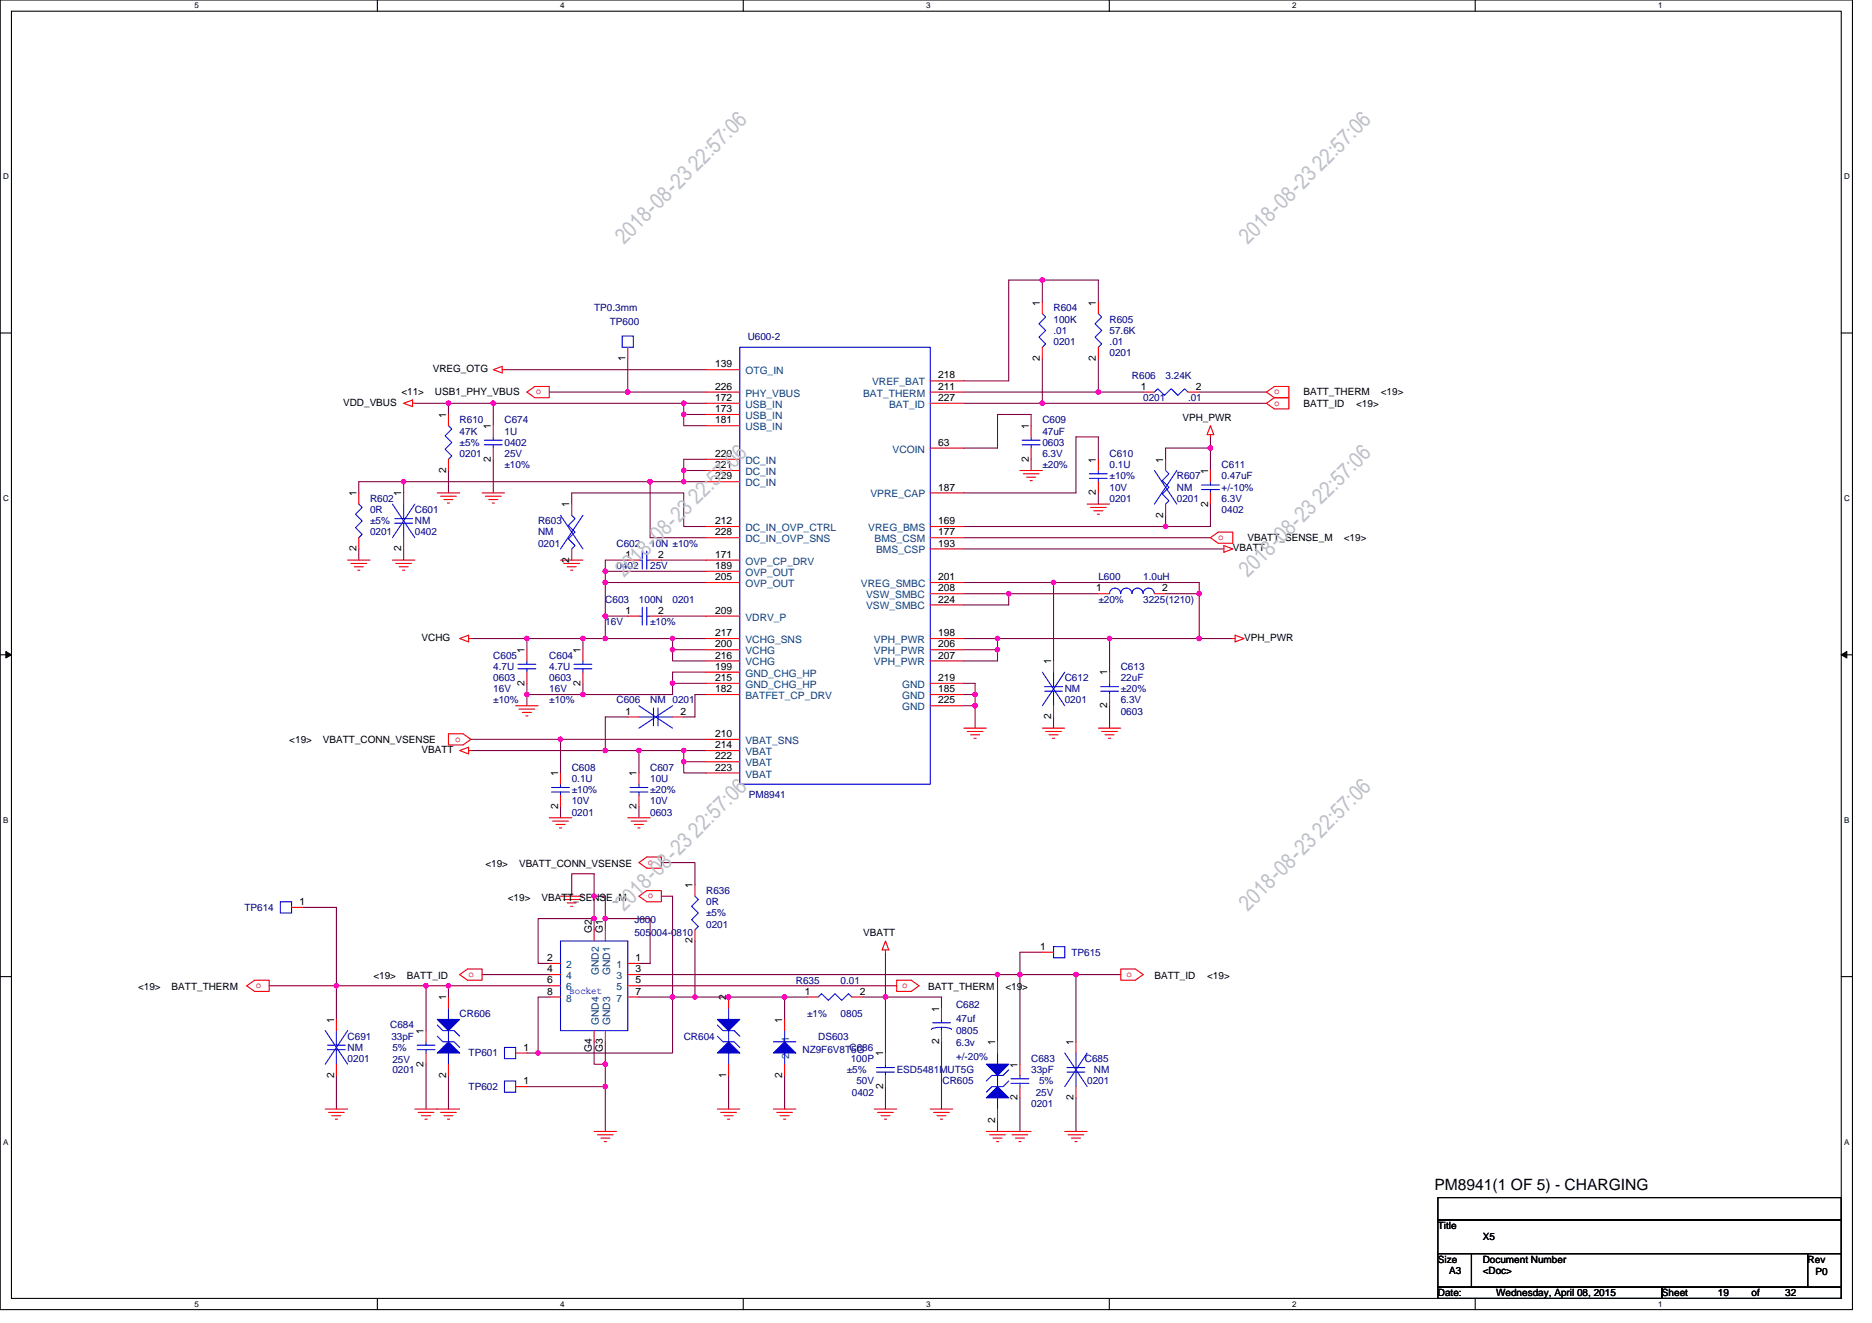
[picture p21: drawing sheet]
<svg xmlns="http://www.w3.org/2000/svg" width="297mm" height="210mm" viewBox="0 0 297 210" stroke-linecap="round" stroke-linejoin="round" font-family="sans-serif">
<defs><g id="words">
<g font-size="3.5" fill="#c0c0c0">
<text x="99" y="38.9" transform="rotate(-45 99 38.9)">2018-08-23 22:57:06</text>
<text x="198" y="38.9" transform="rotate(-45 198 38.9)">2018-08-23 22:57:06</text>
<text x="99" y="91.8" transform="rotate(-45 99 91.8)">2018-08-23 22:57:06</text>
<text x="198" y="91.8" transform="rotate(-45 198 91.8)">2018-08-23 22:57:06</text>
<text x="99" y="144.7" transform="rotate(-45 99 144.7)">2018-08-23 22:57:06</text>
<text x="198" y="144.7" transform="rotate(-45 198 144.7)">2018-08-23 22:57:06</text>
</g>
<text font-size="2.5" x="227.6" y="188.9">PM8941(1 OF 5) - CHARGING</text>
<g font-size="1.6" fill="#000080">
<text x="94.3" y="49.4">TP0.3mm</text>
<text x="96.8" y="51.6">TP600</text>
<text x="167.2" y="49.4">R604</text>
<text x="167.2" y="51.2">100K</text>
<text x="167.2" y="53">.01</text>
<text x="176.1" y="51.2">R605</text>
<text x="176.1" y="53">57.6K</text>
<text x="118.6" y="54">U600-2</text>
<text x="167.2" y="54.8">0201</text>
<text x="176.1" y="54.8">.01</text>
<text x="176.1" y="56.5">0201</text>
<text x="179.6" y="60.1">R606</text>
<text x="181.4" y="63.6">0201</text>
<text x="185" y="60.1">3.24K</text>
<text x="188.5" y="63.6">.01</text>
<text x="72.9" y="67.2">R610</text>
<text x="72.9" y="69">47K</text>
<text x="72.9" y="70.8">±5%</text>
<text x="80" y="67.2">C674</text>
<text x="80" y="69">1U</text>
<text x="80" y="70.8">0402</text>
<text x="165.4" y="67.2">C609</text>
<text x="165.4" y="69">47uF</text>
<text x="165.4" y="70.8">0603</text>
<text x="72.9" y="72.5">0201</text>
<text x="80" y="72.5">25V</text>
<text x="80" y="74.3">±10%</text>
<text x="165.4" y="72.5">6.3V</text>
<text x="165.4" y="74.3">±20%</text>
<text x="176.1" y="72.5">C610</text>
<text x="176.1" y="74.3">0.1U</text>
<text x="176.1" y="77.9">10V</text>
<text x="176.1" y="76.1">±10%</text>
<text x="186.7" y="76.1">R607</text>
<text x="186.7" y="77.9">NM</text>
<text x="193.8" y="74.3">C611</text>
<text x="193.8" y="76.1">0.47uF</text>
<text x="193.8" y="77.9">+/-10%</text>
<text x="58.7" y="79.7">R602</text>
<text x="58.7" y="81.4">0R</text>
<text x="58.7" y="83.2">±5%</text>
<text x="65.8" y="81.4">C601</text>
<text x="65.8" y="83.2">NM</text>
<text x="85.4" y="83.2">R603</text>
<text x="176.1" y="79.7">0201</text>
<text x="186.7" y="79.7">0201</text>
<text x="193.8" y="81.4">0402</text>
<text x="193.8" y="79.7">6.3V</text>
<text x="58.7" y="85">0201</text>
<text x="65.8" y="85">0402</text>
<text x="85.4" y="85">NM</text>
<text x="85.4" y="86.8">0201</text>
<text x="97.8" y="86.8">C602</text>
<text x="103.2" y="86.8">10N ±10%</text>
<text x="96.1" y="95.7">C603</text>
<text x="97.8" y="90.3">0402</text>
<text x="101.4" y="95.7">100N</text>
<text x="103.2" y="90.3">25V</text>
<text x="106.7" y="95.7">0201</text>
<text x="174.3" y="92.1">L600</text>
<text x="174.3" y="95.7">±20%</text>
<text x="181.4" y="92.1">1.0uH</text>
<text x="181.4" y="95.7">3225(1210)</text>
<text x="96.1" y="99.2">16V</text>
<text x="103.2" y="99.2">±10%</text>
<text x="78.3" y="104.5">C605</text>
<text x="78.3" y="106.3">4.7U</text>
<text x="87.2" y="104.5">C604</text>
<text x="87.2" y="106.3">4.7U</text>
<text x="177.8" y="106.3">C613</text>
<text x="78.3" y="108.1">0603</text>
<text x="78.3" y="109.9">16V</text>
<text x="78.3" y="111.7">±10%</text>
<text x="87.2" y="108.1">0603</text>
<text x="87.2" y="109.9">16V</text>
<text x="87.2" y="111.7">±10%</text>
<text x="97.8" y="111.7">C606</text>
<text x="103.2" y="111.7">NM 0201</text>
<text x="168.9" y="108.1">C612</text>
<text x="168.9" y="109.9">NM</text>
<text x="168.9" y="111.7">0201</text>
<text x="177.8" y="108.1">22uF</text>
<text x="177.8" y="113.4">0603</text>
<text x="177.8" y="111.7">6.3V</text>
<text x="177.8" y="109.9">±20%</text>
<text x="90.7" y="122.3">C608</text>
<text x="90.7" y="124.1">0.1U</text>
<text x="90.7" y="125.9">±10%</text>
<text x="103.2" y="122.3">C607</text>
<text x="103.2" y="124.1">10U</text>
<text x="103.2" y="125.9">±20%</text>
<text x="90.7" y="129.4">0201</text>
<text x="90.7" y="127.7">10V</text>
<text x="103.2" y="129.4">0603</text>
<text x="103.2" y="127.7">10V</text>
<text x="118.8" y="126.6">PM8941</text>
<text x="112.1" y="141.9">R636</text>
<text x="112.1" y="143.7">0R</text>
<text x="38.8" y="144.5">TP614</text>
<text x="100.7" y="146.5">J600</text>
<text x="100.7" y="148.6">505004-0810</text>
<text x="112.1" y="145.4">±5%</text>
<text x="112.1" y="147.2">0201</text>
<text x="170" y="151.7">TP615</text>
<text x="72.9" y="161.4">CR606</text>
<text x="126.3" y="156.1">R635</text>
<text x="128.1" y="161.4">±1%</text>
<text x="133.4" y="156.1">0.01</text>
<text x="133.4" y="161.4">0805</text>
<text x="151.7" y="160">C682</text>
<text x="55.2" y="165">C691</text>
<text x="55.2" y="166.8">NM</text>
<text x="61.9" y="163.2">C684</text>
<text x="62.1" y="165">33pF</text>
<text x="62.3" y="166.8">5%</text>
<text x="74.4" y="167.7">TP601</text>
<text x="108.5" y="165">CR604</text>
<text x="127.3" y="167.1">NZ9F6V8T5G</text>
<text x="129.8" y="165">DS603</text>
<text x="134.8" y="166.8">C686</text>
<text x="151.7" y="162.2">47uf</text>
<text x="151.7" y="164.1">0805</text>
<text x="151.7" y="166.1">6.3v</text>
<text x="55.2" y="168.6">0201</text>
<text x="62.3" y="170.3">0201</text>
<text x="62.3" y="168.7">25V</text>
<text x="74.4" y="173">TP602</text>
<text x="134.4" y="170.3">±5%</text>
<text x="135" y="168.6">100P</text>
<text x="135.2" y="173.9">0402</text>
<text x="135.9" y="172.1">50V</text>
<text x="142.3" y="170.3">ESD5481MUT5G</text>
<text x="149.6" y="172.1">CR605</text>
<text x="151.7" y="168.2">+/-20%</text>
<text x="163.6" y="168.6">C683</text>
<text x="163.6" y="170.3">33pF</text>
<text x="164.3" y="173.9">25V</text>
<text x="164.9" y="172.1">5%</text>
<text x="172.1" y="168.6">C685</text>
<text x="172.5" y="172.1">0201</text>
<text x="173.6" y="170.3">NM</text>
<text x="163.6" y="175.7">0201</text>
</g>
<g font-size="1.6">
<text x="165" y="48.5" transform="rotate(-90 165 48.5)">1</text>
<text x="173.9" y="48.5" transform="rotate(-90 173.9 48.5)">1</text>
<text x="68.7" y="59">VREG_OTG</text>
<text x="99.2" y="57.3" transform="rotate(-90 99.2 57.3)">1</text>
<text x="113.5" y="58.3">139</text>
<text x="165" y="57.3" transform="rotate(-90 165 57.3)">2</text>
<text x="173.9" y="57.3" transform="rotate(-90 173.9 57.3)">2</text>
<text x="54.4" y="64.4">VDD_VBUS</text>
<text x="63.7" y="62.8">&lt;11&gt;</text>
<text x="69" y="62.8">USB1_PHY_VBUS</text>
<text x="113.5" y="61.8">226</text>
<text x="113.5" y="63.6">172</text>
<text x="113.5" y="65.4">173</text>
<text x="148.9" y="61.8">211</text>
<text x="148.9" y="63.6">227</text>
<text x="148.9" y="60.1">218</text>
<text x="181" y="61.8">1</text>
<text x="189.8" y="61.8">2</text>
<text x="206.8" y="64.5">BATT_ID</text>
<text x="206.8" y="62.8">BATT_THERM</text>
<text x="215.2" y="64.5">&lt;19&gt;</text>
<text x="219.1" y="62.8">&lt;19&gt;</text>
<text x="70.8" y="66.3" transform="rotate(-90 70.8 66.3)">1</text>
<text x="77.9" y="68.1" transform="rotate(-90 77.9 68.1)">1</text>
<text x="113.5" y="67.2">181</text>
<text x="148.9" y="70.7">63</text>
<text x="163.2" y="68.1" transform="rotate(-90 163.2 68.1)">1</text>
<text x="187.6" y="66.8">VPH_PWR</text>
<text x="70.8" y="75.1" transform="rotate(-90 70.8 75.1)">2</text>
<text x="77.9" y="73.3" transform="rotate(-90 77.9 73.3)">2</text>
<text x="113.5" y="72.5">220</text>
<text x="113.5" y="74.3">221</text>
<text x="113.5" y="76.1">229</text>
<text x="148.9" y="77.9">187</text>
<text x="163.2" y="73.3" transform="rotate(-90 163.2 73.3)">2</text>
<text x="173.9" y="73.4" transform="rotate(-90 173.9 73.4)">1</text>
<text x="184.6" y="73.4" transform="rotate(-90 184.6 73.4)">1</text>
<text x="191.7" y="75.2" transform="rotate(-90 191.7 75.2)">1</text>
<text x="56.6" y="78.8" transform="rotate(-90 56.6 78.8)">1</text>
<text x="63.7" y="78.8" transform="rotate(-90 63.7 78.8)">1</text>
<text x="90.3" y="80.5" transform="rotate(-90 90.3 80.5)">1</text>
<text x="113.5" y="83.2">212</text>
<text x="148.9" y="83.2">169</text>
<text x="173.9" y="78.6" transform="rotate(-90 173.9 78.6)">2</text>
<text x="184.6" y="82.2" transform="rotate(-90 184.6 82.2)">2</text>
<text x="191.7" y="80.4" transform="rotate(-90 191.7 80.4)">2</text>
<text x="56.6" y="87.5" transform="rotate(-90 56.6 87.5)">2</text>
<text x="63.7" y="87.5" transform="rotate(-90 63.7 87.5)">2</text>
<text x="90.3" y="89.3" transform="rotate(-90 90.3 89.3)">2</text>
<text x="99.2" y="88.5">1</text>
<text x="104.4" y="88.5">2</text>
<text x="113.5" y="85">228</text>
<text x="113.5" y="88.5">171</text>
<text x="148.9" y="85">177</text>
<text x="148.9" y="86.7">193</text>
<text x="195.6" y="87.5">VBATT</text>
<text x="197.9" y="85.9">VBATT_SENSE_M</text>
<text x="213.2" y="85.9">&lt;19&gt;</text>
<text x="113.5" y="90.3">189</text>
<text x="113.5" y="92.1">205</text>
<text x="148.9" y="92.1">201</text>
<text x="148.9" y="93.9">208</text>
<text x="148.9" y="95.6">224</text>
<text x="173.9" y="93.9">1</text>
<text x="184.4" y="93.9">2</text>
<text x="66.9" y="101.7">VCHG</text>
<text x="99.2" y="97.4">1</text>
<text x="104.4" y="97.4">2</text>
<text x="113.5" y="97.4">209</text>
<text x="113.5" y="101">217</text>
<text x="148.9" y="101">198</text>
<text x="197.4" y="101.7">VPH_PWR</text>
<text x="83.2" y="103.7" transform="rotate(-90 83.2 103.7)">1</text>
<text x="92.1" y="103.7" transform="rotate(-90 92.1 103.7)">1</text>
<text x="113.5" y="102.7">200</text>
<text x="113.5" y="104.5">216</text>
<text x="113.5" y="106.3">199</text>
<text x="148.9" y="102.7">206</text>
<text x="148.9" y="104.5">207</text>
<text x="166.8" y="105.4" transform="rotate(-90 166.8 105.4)">1</text>
<text x="175.7" y="107.2" transform="rotate(-90 175.7 107.2)">1</text>
<text x="83.2" y="108.8" transform="rotate(-90 83.2 108.8)">2</text>
<text x="92.1" y="108.8" transform="rotate(-90 92.1 108.8)">2</text>
<text x="99.2" y="113.4">1</text>
<text x="108" y="113.4">2</text>
<text x="113.5" y="108.1">215</text>
<text x="113.5" y="109.9">182</text>
<text x="148.9" y="108.1">219</text>
<text x="148.9" y="109.9">185</text>
<text x="148.9" y="111.6">225</text>
<text x="175.7" y="112.4" transform="rotate(-90 175.7 112.4)">2</text>
<text x="45.9" y="117.9">&lt;19&gt;</text>
<text x="51.2" y="117.9">VBATT_CONN_VSENSE</text>
<text x="66.9" y="119.5">VBATT</text>
<text x="113.5" y="117">210</text>
<text x="113.5" y="118.7">214</text>
<text x="166.8" y="114.2" transform="rotate(-90 166.8 114.2)">2</text>
<text x="88.6" y="123.2" transform="rotate(-90 88.6 123.2)">1</text>
<text x="101" y="123.2" transform="rotate(-90 101 123.2)">1</text>
<text x="113.5" y="120.5">222</text>
<text x="113.5" y="122.3">223</text>
<text x="88.6" y="128.4" transform="rotate(-90 88.6 128.4)">2</text>
<text x="101" y="128.4" transform="rotate(-90 101 128.4)">2</text>
<text x="77" y="137.6">&lt;19&gt;</text>
<text x="82.4" y="137.6">VBATT_CONN_VSENSE</text>
<text x="47.5" y="143.6">1</text>
<text x="80.6" y="142.9">&lt;19&gt;</text>
<text x="85.9" y="142.9">VBATT_SENSE_M</text>
<text x="109.9" y="141" transform="rotate(-90 109.9 141)">1</text>
<text x="93.9" y="148.1" transform="rotate(-90 93.9 148.1)">G2</text>
<text x="95.7" y="148.1" transform="rotate(-90 95.7 148.1)">G1</text>
<text x="109.9" y="149.7" transform="rotate(-90 109.9 149.7)">2</text>
<text x="136.9" y="148.6">VBATT</text>
<text x="59.2" y="155.4">&lt;19&gt;</text>
<text x="64.6" y="155.4">BATT_ID</text>
<text x="86.8" y="152.5">2</text>
<text x="86.8" y="154.3">4</text>
<text x="100.9" y="152.5">1</text>
<text x="100.9" y="154.3">3</text>
<text x="165" y="150.7">1</text>
<text x="183.2" y="155.4">BATT_ID</text>
<text x="191.5" y="155.4">&lt;19&gt;</text>
<text x="21.9" y="157.2">&lt;19&gt;</text>
<text x="27.2" y="157.2">BATT_THERM</text>
<text x="70.8" y="158.8" transform="rotate(-90 70.8 158.8)">1</text>
<text x="86.8" y="156.1">6</text>
<text x="86.8" y="157.9">8</text>
<text x="100.9" y="156.1">5</text>
<text x="100.9" y="157.9">7</text>
<text x="115.2" y="158.8" transform="rotate(-90 115.2 158.8)">2</text>
<text x="127.7" y="157.9">1</text>
<text x="136.4" y="157.9">2</text>
<text x="147.3" y="157.2">BATT_THERM</text>
<text x="149" y="160.5" transform="rotate(-90 149 160.5)">1</text>
<text x="159.5" y="157.2">&lt;19&gt;</text>
<text x="53" y="162.3" transform="rotate(-90 53 162.3)">1</text>
<text x="67.2" y="164.1" transform="rotate(-90 67.2 164.1)">1</text>
<text x="83.1" y="166.8">1</text>
<text x="93.9" y="167" transform="rotate(-90 93.9 167)">G4</text>
<text x="95.7" y="167" transform="rotate(-90 95.7 167)">G3</text>
<text x="124.1" y="162.3" transform="rotate(-90 124.1 162.3)">1</text>
<text x="140.1" y="167.7" transform="rotate(-90 140.1 167.7)">1</text>
<text x="149" y="165.7" transform="rotate(-90 149 165.7)">2</text>
<text x="157.9" y="165.9" transform="rotate(-90 157.9 165.9)">1</text>
<text x="170.3" y="165.9" transform="rotate(-90 170.3 165.9)">1</text>
<text x="53" y="171.1" transform="rotate(-90 53 171.1)">2</text>
<text x="67.2" y="169.3" transform="rotate(-90 67.2 169.3)">2</text>
<text x="70.8" y="171.1" transform="rotate(-90 70.8 171.1)">2</text>
<text x="83.1" y="172.1">1</text>
<text x="115.2" y="171.1" transform="rotate(-90 115.2 171.1)">1</text>
<text x="124.1" y="171.1" transform="rotate(-90 124.1 171.1)">2</text>
<text x="140.1" y="172.8" transform="rotate(-90 140.1 172.8)">2</text>
<text x="161.5" y="169.4" transform="rotate(-90 161.5 169.4)">1</text>
<text x="157.9" y="178.2" transform="rotate(-90 157.9 178.2)">2</text>
<text x="161.5" y="174.6" transform="rotate(-90 161.5 174.6)">2</text>
<text x="170.3" y="174.6" transform="rotate(-90 170.3 174.6)">2</text>
<text x="228.2" y="195.1">Title</text>
<text x="235.3" y="196.8">X5</text>
<text x="228.2" y="200.4">Size</text>
<text x="229.9" y="202.2">A3</text>
<text x="235.3" y="200.4">Document Number</text>
<text x="235.3" y="202.2">&lt;Doc&gt;</text>
<text x="286.8" y="200.4">Rev</text>
<text x="288.1" y="202.3">P0</text>
<text x="228.2" y="205.7">Date:</text>
<text x="237.4" y="205.7">Wednesday, April 08, 2015</text>
<text x="263.7" y="205.7">Sheet</text>
<text x="272.6" y="205.7">19</text>
<text x="277.9" y="205.7">of</text>
<text x="283.3" y="205.7">32</text>
</g>
<g font-size="1.6" fill="#004080">
<text x="118.3" y="59.4">OTG_IN</text>
<text x="118.3" y="62.9">PHY_VBUS</text>
<text x="118.3" y="64.7">USB_IN</text>
<text x="136.9" y="62.9">BAT_THERM</text>
<text x="138.4" y="61.2">VREF_BAT</text>
<text x="141.1" y="64.7">BAT_ID</text>
<text x="118.3" y="66.5">USB_IN</text>
<text x="118.3" y="68.3">USB_IN</text>
<text x="141.6" y="71.8">VCOIN</text>
<text x="118.3" y="73.6">DC_IN</text>
<text x="118.3" y="75.4">DC_IN</text>
<text x="118.3" y="77.2">DC_IN</text>
<text x="138.1" y="79">VPRE_CAP</text>
<text x="118.3" y="84.3">DC_IN_OVP_CTRL</text>
<text x="118.3" y="86.1">DC_IN_OVP_SNS</text>
<text x="118.3" y="89.6">OVP_CP_DRV</text>
<text x="137.8" y="84.3">VREG_BMS</text>
<text x="138.8" y="86.1">BMS_CSM</text>
<text x="139" y="87.8">BMS_CSP</text>
<text x="118.3" y="91.4">OVP_OUT</text>
<text x="118.3" y="93.2">OVP_OUT</text>
<text x="136.6" y="93.2">VREG_SMBC</text>
<text x="137.4" y="95">VSW_SMBC</text>
<text x="118.3" y="98.5">VDRV_P</text>
<text x="137.4" y="96.7">VSW_SMBC</text>
<text x="118.3" y="102.1">VCHG_SNS</text>
<text x="118.3" y="103.8">VCHG</text>
<text x="118.3" y="105.6">VCHG</text>
<text x="118.3" y="107.4">GND_CHG_HP</text>
<text x="138.7" y="102.1">VPH_PWR</text>
<text x="138.7" y="103.8">VPH_PWR</text>
<text x="138.7" y="105.6">VPH_PWR</text>
<text x="118.3" y="109.2">GND_CHG_HP</text>
<text x="118.3" y="111">BATFET_CP_DRV</text>
<text x="143.1" y="109.2">GND</text>
<text x="143.1" y="111">GND</text>
<text x="143.1" y="112.7">GND</text>
<text x="118.3" y="118.1">VBAT_SNS</text>
<text x="118.3" y="119.8">VBAT</text>
<text x="118.3" y="121.6">VBAT</text>
<text x="118.3" y="123.4">VBAT</text>
<text x="89.8" y="153.6">2</text>
<text x="89.8" y="155.4">4</text>
<text x="95" y="154.8" transform="rotate(-90 95 154.8)">GND2</text>
<text x="96.8" y="154.8" transform="rotate(-90 96.8 154.8)">GND1</text>
<text x="97.8" y="153.6">1</text>
<text x="97.8" y="155.4">3</text>
<text x="89.8" y="157.2">6</text>
<text x="89.8" y="159">8</text>
<text x="97.8" y="157.2">5</text>
<text x="97.8" y="159">7</text>
<text x="95" y="162.7" transform="rotate(-90 95 162.7)">GND4</text>
<text x="96.8" y="162.7" transform="rotate(-90 96.8 162.7)">GND3</text>
<text x="125.2" y="165.4" transform="rotate(-90 125.2 165.4)">1</text>
<text x="125.2" y="168" transform="rotate(-90 125.2 168)">2</text>
</g>
<g font-size="1.6" fill="#f00">
<text x="85" y="62.6">o</text>
<text x="202.2" y="64.4">o</text>
<text x="202.2" y="62.6">o</text>
<text x="193.3" y="85.7">o</text>
<text x="72.2" y="117.7">o</text>
<text x="102.8" y="137.3">o</text>
<text x="102.8" y="142.6">o</text>
<text x="74.4" y="155">o</text>
<text x="178.7" y="155">o</text>
<text x="40.6" y="156.8">o</text>
<text x="143.2" y="156.8">o</text>
</g>
<text font-size="1.6" fill="#00f" x="90.4" y="157.7">socket</text>
<g font-size="1.3">
<text x="30.8" y="1.3">5</text>
<text x="88.9" y="1.3">4</text>
<text x="147" y="1.3">3</text>
<text x="205" y="1.3">2</text>
<text x="263.1" y="1.3">1</text>
<text x=".5" y="28.4">D</text>
<text x="292.6" y="28.4">D</text>
<text x=".5" y="79.5">C</text>
<text x="292.6" y="79.5">C</text>
<text x=".5" y="130.6">B</text>
<text x="292.6" y="130.6">B</text>
<text x=".5" y="181.7">A</text>
<text x="292.6" y="181.7">A</text>
<text x="30.8" y="207.4">5</text>
<text x="88.9" y="207.4">4</text>
<text x="147" y="207.4">3</text>
<text x="205" y="207.4">2</text>
<text x="263.1" y="207.4">1</text>
</g>
</g></defs>
<path d="M0 0h293.9v207.9h-293.9zM1.8 1.8h290.4v204.3h-290.4z" fill="none" stroke="#000" stroke-width=".17"/>
<g fill="#fff">
<path d="M30.8 .2h.7v1.4h-.7z"/>
<path d="M30.8 206.3h.7v1.4h-.7z"/>
</g>
<path d="M59.9 0v1.8M59.9 206.1v1.8" fill="none" stroke="#000" stroke-width=".17"/>
<g fill="#fff">
<path d="M88.9 .2h.7v1.4h-.7z"/>
<path d="M88.9 206.3h.7v1.4h-.7z"/>
</g>
<path d="M117.9 0v1.8M117.9 206.1v1.8" fill="none" stroke="#000" stroke-width=".17"/>
<g fill="#fff">
<path d="M147 .2h.7v1.4h-.7z"/>
<path d="M147 206.3h.7v1.4h-.7z"/>
</g>
<path d="M176 0v1.8M176 206.1v1.8" fill="none" stroke="#000" stroke-width=".17"/>
<g fill="#fff">
<path d="M205 .2h.7v1.4h-.7z"/>
<path d="M205 206.3h.7v1.4h-.7z"/>
</g>
<path d="M234.1 0v1.8M234.1 206.1v1.8" fill="none" stroke="#000" stroke-width=".17"/>
<g fill="#fff">
<path d="M263.1 .2h.7v1.4h-.7z"/>
<path d="M263.1 206.3h.7v1.4h-.7z"/>
<path d="M.5 27.3h.9v1.4h-.9z"/>
<path d="M292.6 27.3h.9v1.4h-.9z"/>
<path d="M.5 78.4h.9v1.4h-.9z"/>
<path d="M292.6 78.4h.9v1.4h-.9z"/>
</g>
<path d="M0 52.9h1.8M292.2 52.9h1.7" fill="none" stroke="#000" stroke-width=".17"/>
<g fill="#fff">
<path d="M.5 129.5h.8v1.4h-.8z"/>
<path d="M292.6 129.5h.9v1.4h-.9z"/>
</g>
<path d="M0 103.9h1.8M292.2 103.9h1.7" fill="none" stroke="#000" stroke-width=".17"/>
<path d="M.9 103.4l.9 .5-.9 .5zM292.2 103.9l.8-.5v1z" fill="#000" stroke="#000" stroke-width=".16"/>
<g fill="#fff">
<path d="M.5 180.5h.8v1.4h-.8z"/>
<path d="M292.6 180.5h.9v1.4h-.9z"/>
</g>
<path d="M0 155h1.8M292.2 155h1.7M228.2 190.1h64v3.5h-64zM228.2 193.6h64v5.4h-64zM228.2 199h5.3v5.3h-5.3zM233.5 199h53.3v5.3h-53.3zM286.8 199h5.4v5.3h-5.4zM228.2 204.3h35.5v1.8h-35.5zM263.7 204.3h28.5v1.8h-28.5z" fill="none" stroke="#000" stroke-width=".17"/>
<g fill="none" stroke="#800040" stroke-width=".17">
<path d="M80 58.7h32.1M99.6 56.9v5.3M165.4 56.9v7.1M165.4 44.5h-5.3v16h-7.2M165.4 44.5v3.5M165.4 44.5h8.9v3.5M174.3 56.9v5.3M64 76.5h-7.1v1.7M64 76.5v1.7M64 76.5h39.2M65.8 64h5.4M71.2 74.7v3.5"/>
<path d="M78.3 64h-7.1v1.8M78.3 64h30.2M78.3 72.9v5.3M78.3 64v3.6M87.2 62.2h12.4M99.6 62.2h12.5M103.2 76.5h5.3M103.2 76.5v8.8h8.9M108.5 64h3.6M108.5 74.7h3.6M108.5 76.5h3.6M108.5 65.8v1.8h3.6"/>
<path d="M108.5 64v1.8M108.5 74.7v1.8M108.5 65.8h3.6M112.1 72.9h-3.6v1.8M152.9 64h12.5M152.9 62.2h21.4M163.6 67.6v-1.8h-5.3v5.3h-5.4M163.6 72.9v1.8M165.4 64h35.6M174.3 78.2v1.8M174.3 72.9v-3.6h-3.6v8.9h-17.8M174.3 62.2h7.1"/>
<path d="M190.3 62.2h10.7M192.1 69.3v1.8M192.1 71.1h-7.1v1.8M192.1 71.1v3.6M56.9 87.1v1.8M64 87.1v1.8M90.7 80v-1.8h17.8v5.4h3.6M96.1 90.7h16M96.1 92.5h16M96.1 97.8h3.5M96.1 90.7v1.8M96.1 92.5v5.3"/>
<path d="M96.1 97.8v3.5M99.6 88.9h-3.5v1.8M104.9 88.9h7.2M104.9 97.8h7.2M152.9 94.2h7.2M152.9 92.5h14.3M152.9 87.1h40.9M152.9 85.3h39.2M152.9 83.6h32.1M160.1 94.2v1.8h-7.2M160.1 94.2h14.2M167.2 92.5v12.4"/>
<path d="M167.2 92.5h23.1v1.7M185 94.2h5.3M185 81.8v1.8M190.3 94.2v7.1M192.1 80v3.6h-7.1M74.7 101.3h8.9M74.7 119.1h21.4M74.7 117.3h14.2M83.6 101.3v1.8M83.6 101.3h8.9M83.6 110.2h8.9M83.6 108.5v1.7"/>
<path d="M83.6 110.2v1.8M88.9 117.3h23.2M88.9 117.3v5.4M92.5 101.3h3.6M92.5 108.5v1.7M92.5 101.3v1.8M96.1 101.3h10.6M96.1 119.1h5.3M99.6 113.8h-3.5v5.3M101.4 119.1v3.6M101.4 119.1h7.1M106.7 103.1h5.4"/>
<path d="M106.7 101.3h5.4M106.7 108.5h5.4M106.7 101.3v1.8M106.7 108.5v1.7h-14.2M106.7 103.1v1.8h5.4M108.5 119.1h3.6M108.5 119.1v1.8M112.1 106.7h-5.4v1.8M112.1 110.2h-1.8v3.6h-1.8M152.9 103.1h5.4M152.9 101.3h5.4M152.9 112h1.8"/>
<path d="M152.9 110.2h1.8M152.9 108.5h1.8v1.7M154.7 112v3.6M154.7 110.2v1.8M158.3 101.3v1.8M158.3 103.1v1.8h-5.4M158.3 101.3h17.8M167.2 113.8v1.8M176.1 112v3.6M176.1 101.3v5.4M176.1 101.3h14.2M190.3 101.3h5.3"/>
<path d="M88.9 128v1.8M101.4 128v1.8M104.9 136.9h5.4v3.6M108.5 120.9h3.6M108.5 120.9v1.8h3.6M42.7 156.5h10.7M48 144h5.4v12.5M53.4 156.5v5.3M53.4 156.5h14.2M67.6 156.5v7.1M67.6 156.5h3.6M76.5 154.7h10.7"/>
<path d="M87.2 156.5h-16v1.7M87.2 158.2h-1.8v8.9M90.7 142.2v-3.5h3.6v3.5M94.3 147.6v-1.8h-8.9v7.1h1.8M96.1 145.8v-3.6h-1.8v3.6M96.1 147.6v-1.8h7.1v7.1h-1.8M101.4 158.2h5.3M101.4 156.5h40.9M101.4 154.7h56.9M104.9 142.2h1.8v16M106.7 158.2v8.9h-21.3M106.7 158.2h3.6"/>
<path d="M110.3 149.4v8.8M110.3 158.2h14.2M124.5 158.2h3.6M124.5 158.2v3.6M136.9 158.2h3.6M140.5 151.1v7.1M140.5 158.2v8.9M140.5 158.2h8.9v1.8M158.3 154.7h3.5M158.3 154.7v10.7M161.8 154.7v14.2M161.8 154.7h8.9"/>
<path d="M165.4 151.1h-3.6v3.6M170.7 154.7v10.7M170.7 154.7h7.1M53.4 170.7v5.3M67.6 168.9v7.1M71.2 170.7v5.3M83.6 167.1h1.8M83.6 172.5h12.5M94.3 165.4v3.5h1.8v3.6M96.1 165.4v3.5M96.1 172.5v7.1M115.6 170.7v5.3"/>
<path d="M124.5 170.7v5.3M140.5 172.5v3.5M149.4 165.4v10.6M158.3 177.8v1.8M161.8 174.2v5.4M170.7 174.2v5.4"/>
</g>
<g fill="#f0f" stroke="#f0f" stroke-width=".17">
<circle cx="99.6" cy="62.2" r=".35"/>
<circle cx="108.5" cy="64" r=".35"/>
<circle cx="108.5" cy="65.8" r=".35"/>
<circle cx="108.5" cy="74.7" r=".35"/>
<circle cx="108.5" cy="76.4" r=".35"/>
<circle cx="103.2" cy="76.4" r=".35"/>
<circle cx="64" cy="76.4" r=".35"/>
<circle cx="96" cy="90.7" r=".35"/>
<circle cx="96" cy="92.4" r=".35"/>
<circle cx="96" cy="97.8" r=".35"/>
<circle cx="83.6" cy="101.3" r=".35"/>
<circle cx="106.7" cy="103.1" r=".35"/>
<circle cx="106.7" cy="101.3" r=".35"/>
<circle cx="96" cy="101.3" r=".35"/>
<circle cx="92.5" cy="101.3" r=".35"/>
<circle cx="92.5" cy="110.2" r=".35"/>
<circle cx="106.7" cy="108.4" r=".35"/>
<circle cx="83.6" cy="110.2" r=".35"/>
<circle cx="88.9" cy="117.3" r=".35"/>
<circle cx="108.5" cy="120.9" r=".35"/>
<circle cx="108.5" cy="119.1" r=".35"/>
<circle cx="101.4" cy="119.1" r=".35"/>
<circle cx="96" cy="119.1" r=".35"/>
<circle cx="165.4" cy="44.4" r=".35"/>
<circle cx="165.4" cy="64" r=".35"/>
<circle cx="174.3" cy="62.2" r=".35"/>
<circle cx="184.9" cy="83.6" r=".35"/>
<circle cx="192.1" cy="71.1" r=".35"/>
<circle cx="160" cy="94.2" r=".35"/>
<circle cx="167.2" cy="92.4" r=".35"/>
<circle cx="190.3" cy="94.2" r=".35"/>
<circle cx="158.3" cy="101.3" r=".35"/>
<circle cx="158.3" cy="103.1" r=".35"/>
<circle cx="154.7" cy="112" r=".35"/>
<circle cx="154.7" cy="110.2" r=".35"/>
<circle cx="140.5" cy="158.2" r=".35"/>
<circle cx="67.6" cy="156.5" r=".35"/>
<circle cx="106.7" cy="158.2" r=".35"/>
<circle cx="110.3" cy="158.2" r=".35"/>
<circle cx="115.6" cy="158.2" r=".35"/>
<circle cx="53.4" cy="156.5" r=".35"/>
<circle cx="71.1" cy="64" r=".35"/>
<circle cx="78.3" cy="64" r=".35"/>
<circle cx="124.5" cy="158.2" r=".35"/>
<circle cx="176" cy="101.3" r=".35"/>
<circle cx="190.3" cy="101.3" r=".35"/>
<circle cx="96" cy="168.9" r=".35"/>
<circle cx="96" cy="145.8" r=".35"/>
<circle cx="94.3" cy="142.2" r=".35"/>
<circle cx="94.3" cy="145.8" r=".35"/>
<circle cx="170.7" cy="154.7" r=".35"/>
<circle cx="161.8" cy="154.7" r=".35"/>
<circle cx="158.3" cy="154.7" r=".35"/>
<circle cx="71.1" cy="156.5" r=".35"/>
<circle cx="85.4" cy="167.1" r=".35"/>
<circle cx="96" cy="172.5" r=".35"/>
</g>
<g fill="none" stroke="#f00" stroke-width=".17">
<path d="M78.3 58.7l1.4-.6v1.1zM79.7 58.7h.3M99.6 55.1v1.8M112.1 58.7h5.3M165.4 48v1.8M165.4 55.1v1.8M174.3 48v1.8M174.3 55.1v1.8M56.9 78.2v1.8M64 78.2v1.8M64 64l1.5-.5v1zM65.5 64h.3"/>
<path d="M69.4 78.2h3.5M69.9 78.8h2.5M70.4 79.3h1.5M71 79.8h.3M71.2 65.8v1.8M71.2 72.9v1.8M76.5 78.2h3.5M77 78.8h2.5M77.6 79.3h1.4M78.1 79.8h.3M78.3 67.6v1.7M78.3 71.1v1.8"/>
<path d="M83.6 62.2l1.3-.9h2.3v1.8h-2.3zM112.1 62.2h5.3M112.1 64h5.3M112.1 65.8h5.3M112.1 67.6h5.3M112.1 72.9h5.3M112.1 74.7h5.3M112.1 76.5h5.3M147.6 60.5h5.3M147.6 62.2h5.3M147.6 64h5.3M147.6 71.1h5.3"/>
<path d="M147.6 78.2h5.3M161.8 74.7h3.6M162.4 75.2h2.5M162.9 75.7h1.4M163.4 76.3h.4M163.6 67.6v1.7M163.6 71.1v1.8M174.3 72.9v1.8M174.3 76.5v1.7M181.4 62.2h1.8M185 72.9v1.8M188.5 62.2h1.8"/>
<path d="M192.1 74.7v1.8M192.1 78.2v1.8M192.1 67.6l.5 1.4h-1.1zM192.1 69v.3M201 64l1.2-.9h2.3v1.8h-2.3zM201 62.2l1.2-.9h2.3v1.8h-2.3zM55.2 88.9h3.5M55.7 89.4h2.5M56.2 90h1.5M56.8 90.5h.3M56.9 85.3v1.8M62.3 88.9h3.5"/>
<path d="M62.8 89.4h2.5M63.3 90h1.5M63.9 90.5h.3M64 85.3v1.8M88.9 88.9h3.6M89.5 89.4h2.5M90 90h1.4M90.5 90.5h.4M90.7 80v1.8M90.7 87.1v1.8M99.6 88.9h1.8M99.6 97.8h1.8"/>
<path d="M103.2 88.9h1.7M103.2 97.8h1.7M112.1 83.6h5.3M112.1 85.3h5.3M112.1 88.9h5.3M112.1 90.7h5.3M112.1 92.5h5.3M112.1 97.8h5.3M147.6 83.6h5.3M147.6 85.3h5.3M147.6 87.1h5.3M147.6 92.5h5.3"/>
<path d="M147.6 94.2h5.3M147.6 96h5.3M172.5 80h3.6M173 80.5h2.5M173.6 81.1h1.4M174.1 81.6h.4M174.3 94.2h1.8M183.2 94.2h1.8M185 80v1.8M192.1 85.3l1.2-.8h2.3v1.7h-2.3zM193.8 87.1h.4M194.2 86.6l1.4 .5-1.4 .6z"/>
<path d="M71.2 116.5h2.3l1.2 .8-1.2 .9h-2.3zM72.9 101.3l1.5-.5v1.1zM72.9 119.1l1.5-.5v1.1zM74.4 101.3h.3M74.4 119.1h.3M81.8 112h3.6M82.4 112.5h2.5M82.9 113.1h1.4M83.4 113.6h.4M83.6 103.1v1.8M83.6 106.7v1.8M92.5 103.1v1.8"/>
<path d="M92.5 106.7v1.8M99.6 113.8h1.8M106.7 113.8h1.8M112.1 101.3h5.3M112.1 103.1h5.3M112.1 104.9h5.3M112.1 106.7h5.3M112.1 108.5h5.3M112.1 110.2h5.3M112.1 117.3h5.3M112.1 119.1h5.3M147.6 101.3h5.3"/>
<path d="M147.6 103.1h5.3M147.6 104.9h5.3M147.6 108.5h5.3M147.6 110.2h5.3M147.6 112h5.3M152.9 115.6h3.6M153.5 116.1h2.5M154 116.6h1.4M154.6 117.2h.3M165.4 115.6h3.5M165.9 116.1h2.5M166.5 116.6h1.4"/>
<path d="M167 117.2h.3M167.2 104.9v1.8M167.2 112v1.8M174.3 115.6h3.5M174.8 116.1h2.5M175.3 116.6h1.5M175.9 117.2h.3M176.1 106.7v1.8M176.1 110.2v1.8M195.6 101.3h.4M196 100.8l1.4 .5-1.4 .6zM87.2 129.8h3.5"/>
<path d="M87.7 130.3h2.5M88.2 130.9h1.5M88.8 131.4h.3M88.9 122.7v1.8M88.9 126.2v1.8M99.6 129.8h3.6M100.1 130.3h2.5M100.7 130.9h1.4M101.2 131.4h.4M101.4 136.9l1.2-.9h2.3v1.8h-2.3zM101.4 122.7v1.8M101.4 126.2v1.8"/>
<path d="M112.1 120.9h5.3M112.1 122.7h5.3M39.2 156.5l1.2-.9h2.3v1.8h-2.3zM46.3 144h1.7M71.2 158.2v1.8M72.9 154.7l1.3-.9h2.3v1.8h-2.3zM87.2 152.9h1.7M87.2 154.7h1.7M87.2 156.5h1.7M87.2 158.2h1.7M88.9 142.2h3.6M89.5 142.8h2.5"/>
<path d="M90 143.3h1.4M90.5 143.8h.4M94.3 147.6v1.8M96.1 147.6v1.8M99.6 152.9h1.8M99.6 154.7h1.8M99.6 156.5h1.8M99.6 158.2h1.8M101.4 142.2l1.2-.8h2.3v1.7h-2.3zM110.3 140.5v1.7M110.3 147.6v1.8M115.6 158.2v1.8"/>
<path d="M128.1 158.2h1.7M135.2 158.2h1.7M140.5 149.4l.5 1.4h-1zM140.5 150.8v.3M142.3 155.6h2.3l1.2 .9-1.2 .9h-2.3zM165.4 151.1h1.8M177.8 153.8h2.3l1.3 .9-1.3 .9h-2.3zM51.6 176h3.6M52.1 176.6h2.5M52.7 177.1h1.4M53.2 177.6h.3M53.4 161.8v1.8"/>
<path d="M53.4 168.9v1.8M66.4 176.6h2.5M66.9 177.1h1.4M67.4 177.6h.4M67.6 163.6v1.8M67.6 167.1v1.8M69.9 176.6h2.5M70.4 177.1h1.5M71 177.6h.3M71.2 168.9v1.8M72.9 176h-7.1M81.8 167.1h1.8"/>
<path d="M81.8 172.5h1.8M94.3 179.6h3.5M94.3 163.6v1.8M96.1 163.6v1.8M113.8 176h3.6M114.4 176.6h2.5M114.9 177.1h1.4M115.4 177.6h.4M115.6 168.9v1.8M122.7 176h3.6M123.3 176.6h2.4M123.8 177.1h1.4"/>
<path d="M124.3 177.6h.4M124.5 161.8v1.8M124.5 168.9v1.8M138.7 176h3.6M139.3 176.6h2.4M139.8 177.1h1.4M140.3 177.6h.4M140.5 167.1v1.8M140.5 170.7v1.8M147.6 176h3.6M148.1 176.6h2.5M148.7 177.1h1.4"/>
<path d="M149.2 177.6h.4M149.4 160v1.8M149.4 163.6v1.8M156.5 179.6h7.1M158.3 165.4v1.7M158.3 176v1.8M161.8 168.9v1.8M161.8 172.5v1.7M168.9 179.6h3.6M170.7 165.4v1.7M170.7 172.5v1.7M94.8 180.1h2.5"/>
<path d="M95.3 180.6h1.5M95.9 181.2h.3M157 180.1h2.5M157.6 180.6h1.4M158.1 181.2h.4M160.6 180.1h2.5M161.1 180.6h1.5M161.7 181.2h.3M169.5 180.1h2.5M170 180.6h1.4M170.6 181.2h.3"/>
</g>
<g fill="none" stroke="#00f" stroke-width=".17">
<path d="M98.7 53.3h1.8v1.8h-1.8zM117.4 55.1h30.2v69.4h-30.2zM165.4 49.8l.5 .5-1 1.1 1 1.1-1 1 1 1.1-.5 .5M174.3 49.8l.5 .5-1 1.1 1 1.1-1 1 1 1.1-.5 .5M71.2 67.6l.5 .5-1.1 1.1 1.1 1-1.1 1.1 1.1 1.1-.5 .5M76.9 69.9h2.8M76.9 70.6h2.8M78.3 69.3v.6M78.3 70.6v.5M162.2 69.9h2.8M162.2 70.6h2.8M163.6 69.3v.6"/>
<path d="M163.6 70.6v.5M172.9 75.2h2.8M172.9 75.9h2.8M174.3 74.7v.5M174.3 75.9v.6M183.2 62.2l.5-.5 1.1 1.1 1-1.1 1.1 1.1 1.1-1.1 .5 .5M183.2 74.7l3.5 5.3M185 74.7l.5 .5-1.1 1.1 1.1 1-1.1 1.1 1.1 1.1-.5 .5M186.7 74.7l-3.5 5.3M190.6 77h2.9M190.6 77.7h2.9M192.1 76.5v.5"/>
<path d="M192.1 77.7v.5M56.9 80l.6 .5-1.1 1.1 1.1 1.1-1.1 1 1.1 1.1-.6 .5M62.3 80l3.5 5.3M62.6 82.3h2.9M62.6 83h2.9M64 80v2.3M64 83v2.3M65.8 80l-3.5 5.3M88.9 81.8l3.6 5.3M90.7 81.8l.5 .5-1 1.1 1 1.1-1 1 1 1.1-.5 .5M92.5 81.8l-3.6 5.3M101.4 88.9h.5"/>
<path d="M101.4 97.8h.5M101.9 87.5v2.8M101.9 96.4v2.8M102.6 87.5v2.8M102.6 88.9h.6M102.6 96.4v2.8M102.6 97.8h.6M179.6 94.2a.89 .89 0 0 0-.9-.9 .89 .89 0 0 0-.9 .9 .88 .88 0 0 0-.9-.9 .88 .88 0 0 0-.8 .9M181.4 94.2a.88 .88 0 0 0-.9-.9 .88 .88 0 0 0-.9 .9M183.2 94.2a.88 .88 0 0 0-.9-.9 .88 .88 0 0 0-.9 .9M82.2 105.4h2.8M82.2 106.2h2.8"/>
<path d="M83.6 104.9v.5M83.6 106.2v.5M91.1 105.4h2.8M91.1 106.2h2.8M92.5 104.9v.5M92.5 106.2v.5M101.4 113.8h2.3M101.4 112l5.3 3.6M103.7 112.4v2.8M104.4 112.4v2.8M104.4 113.8h2.3M106.7 112l-5.3 3.6"/>
<path d="M165.4 106.7l3.5 5.3M165.8 109h2.8M165.8 109.7h2.8M167.2 106.7v2.3M167.2 109.7v2.3M168.9 106.7l-3.5 5.3M174.6 109h2.9M174.6 109.7h2.9M176.1 108.5v.5M176.1 109.7v.5M87.5 125h2.9M87.5 125.7h2.9"/>
<path d="M88.9 124.5v.5M88.9 125.7v.5M100 125h2.8M100 125.7h2.8M101.4 124.5v.5M101.4 125.7v.5M44.5 143.1h1.8v1.8h-1.8zM88.9 149.4h10.7v14.2h-10.7zM110.3 142.2l.5 .6-1.1 1 1.1 1.1-1.1 1.1 1.1 1-.5 .6M129.8 158.2l.6-.5 1 1.1 1.1-1.1 1.1 1.1 1-1.1 .6 .5M167.2 150.2h1.7v1.8h-1.7zM51.6 163.6l3.6 5.3"/>
<path d="M52 165.9h2.8M52 166.6h2.8M53.4 163.6v2.3M53.4 166.6v2.3M55.2 163.6l-3.6 5.3M66.2 165.9h2.8M66.2 166.6h2.8M67.6 165.4v.5M67.6 166.6v.5M69.4 162.7l.9 .9h1.7l.9 .9M69.4 164.5l.9 .9h1.7l.9 .8M71.2 160v1.8"/>
<path d="M71.2 163.6v1.8M71.2 167.1v1.8M80 166.2h1.8v1.8h-1.8zM80 171.6h1.8v1.8h-1.8zM113.8 162.7l.9 .9h1.8l.9 .9M113.8 164.5l.9 .9h1.8l.9 .8M115.6 167.1v1.8M115.6 163.6v1.8M115.6 160v1.8M122.7 165.4h3.6M124.5 167.1v1.8M124.5 163.6v1.8"/>
<path d="M139.1 169.4h2.8M139.1 170.2h2.8M140.5 168.9v.5M140.5 170.2v.5M147.8 163.4a3.9 3.9 0 0 1 3.2 0M148 162.3h2.8M149.4 161.8v.5M149.4 163v.6M158.3 167.1v1.8M158.3 170.7v1.8M158.3 174.2v1.8M160.1 169.8l-.9 .9h-1.8l-.9 .9"/>
<path d="M160.1 171.6l-.9 .9h-1.8l-.9 .9M160.4 171.2h2.9M160.4 171.9h2.9M161.8 170.7v.5M161.8 171.9v.6M168.9 167.1l3.6 5.4M169.3 169.4h2.8M169.3 170.2h2.8M170.7 167.1v2.3M170.7 170.2v2.3M172.5 167.1l-3.6 5.4"/>
</g>
<g fill="#00f" stroke="#00f" stroke-width=".17">
<path d="M69.4 161.8h3.5l-1.7 1.8z" fill-rule="evenodd"/>
<path d="M69.4 167.1l1.8-1.7 1.7 1.7z" fill-rule="evenodd"/>
<path d="M124.5 165.4l1.8 1.7h-3.6z" fill-rule="evenodd"/>
<path d="M156.5 168.9h3.6l-1.8 1.8z" fill-rule="evenodd"/>
<path d="M158.3 172.5l1.8 1.7h-3.6z" fill-rule="evenodd"/>
<path d="M113.8 167.1l1.8-1.7 1.8 1.7z" fill-rule="evenodd"/>
<path d="M113.8 161.8h3.6l-1.8 1.8z" fill-rule="evenodd"/>
</g>
<use href="#words"/>
</svg>
